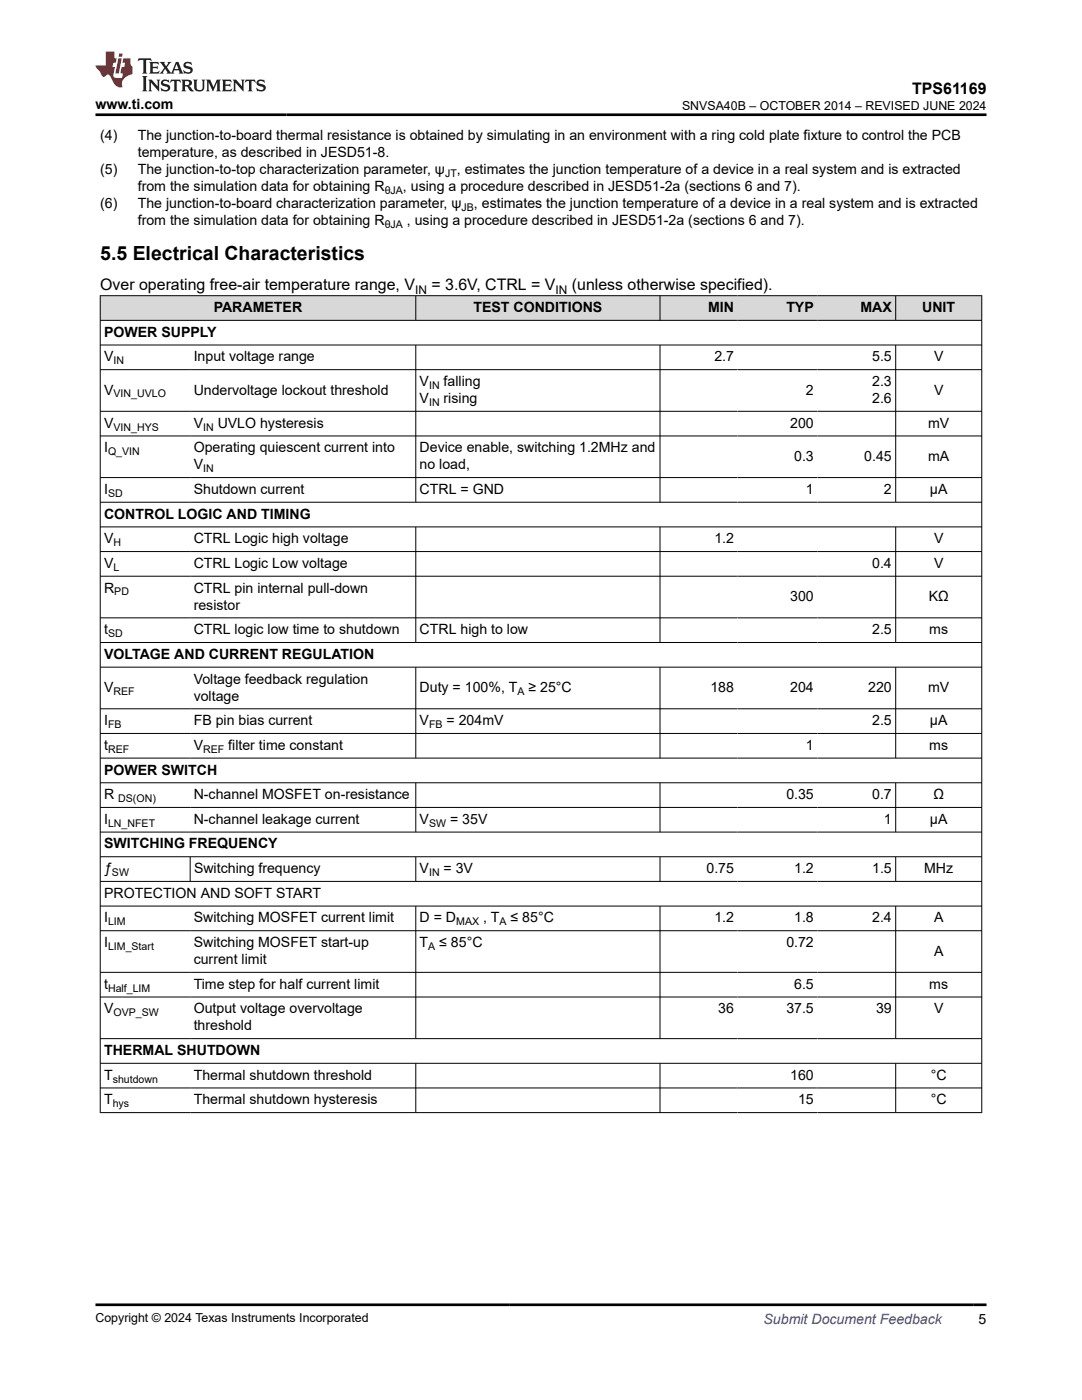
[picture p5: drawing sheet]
<svg xmlns="http://www.w3.org/2000/svg" width="216mm" height="279mm" viewBox="0 0 216 279" stroke-linecap="round" stroke-linejoin="round" font-family="sans-serif">
<defs><g id="words">
<text font-size="3.9" x="20" y="51.8">5.5 Electrical Characteristics</text>
<g font-size="3.2">
<text x="182" y="18.7">TPS61169</text>
<text x="20" y="58">Over operating free-air temperature range, V</text>
<text x="86.1" y="58">= 3.6V, CTRL = V</text>
<text x="114.1" y="58">(unless otherwise specified).</text>
</g>
<g font-size="2.8">
<text x="19" y="21.8">www.ti.com</text>
<text x="20" y="27.9">(4)</text>
<text x="27.5" y="27.9">The junction-to-board thermal resistance is obtained by simulating in an environment with a ring cold plate fixture to control the PCB</text>
<text x="20" y="34.7">(5)</text>
<text x="27.5" y="31.3">temperature, as described in JESD51-8.</text>
<text x="27.5" y="34.7">The junction-to-top characterization parameter, ψ</text>
<text x="91.2" y="34.7">, estimates the junction temperature of a device in a real system and is extracted</text>
<text x="20" y="41.5">(6)</text>
<text x="27.5" y="38.1">from the simulation data for obtaining R</text>
<text x="27.5" y="41.5">The junction-to-board characterization parameter, ψ</text>
<text x="80.4" y="38.1">, using a procedure described in JESD51-2a (sections 6 and 7).</text>
<text x="94.6" y="41.5">, estimates the junction temperature of a device in a real system and is extracted</text>
<text x="27.5" y="44.8">from the simulation data for obtaining R</text>
<text x="81.2" y="44.8">, using a procedure described in JESD51-2a (sections 6 and 7).</text>
<text x="42.7" y="62.3">PARAMETER</text>
<text x="94.5" y="62.3">TEST CONDITIONS</text>
<text x="141.3" y="62.3">MIN</text>
<text x="156.9" y="62.3">TYP</text>
<text x="171.7" y="62.3">MAX</text>
<text x="184" y="62.3">UNIT</text>
<text x="20.8" y="67.2">POWER SUPPLY</text>
<text x="20.8" y="72.1">V</text>
<text x="38.7" y="72.1">Input voltage range</text>
<text x="83.7" y="77">V</text>
<text x="88.5" y="77">falling</text>
<text x="142.5" y="72.1">2.7</text>
<text x="174" y="72.1">5.5</text>
<text x="174" y="77">2.3</text>
<text x="186.4" y="72.1">V</text>
<text x="20.8" y="78.7">V</text>
<text x="38.7" y="78.7">Undervoltage lockout threshold</text>
<text x="83.7" y="80.4">V</text>
<text x="88.5" y="80.4">rising</text>
<text x="160.8" y="78.7">2</text>
<text x="174" y="80.4">2.6</text>
<text x="186.4" y="78.7">V</text>
<text x="20.8" y="85.4">V</text>
<text x="38.7" y="85.4">V</text>
<text x="43.4" y="85.4">UVLO hysteresis</text>
<text x="157.7" y="85.4">200</text>
<text x="185.2" y="85.4">mV</text>
<text x="20.8" y="90.3">I</text>
<text x="38.7" y="90.3">Operating quiescent current into</text>
<text x="38.7" y="93.7">V</text>
<text x="83.7" y="90.3">Device enable, switching 1.2MHz and</text>
<text x="83.7" y="93.7">no load,</text>
<text x="158.5" y="92">0.3</text>
<text x="172.5" y="92">0.45</text>
<text x="185.2" y="92">mA</text>
<text x="20.8" y="98.6">I</text>
<text x="38.7" y="98.6">Shutdown current</text>
<text x="83.7" y="98.6">CTRL = GND</text>
<text x="160.8" y="98.6">1</text>
<text x="176.4" y="98.6">2</text>
<text x="185.6" y="98.6">µA</text>
<text x="20.8" y="103.5">CONTROL LOGIC AND TIMING</text>
<text x="20.8" y="108.4">V</text>
<text x="20.8" y="113.3">V</text>
<text x="38.7" y="108.4">CTRL Logic high voltage</text>
<text x="38.7" y="113.3">CTRL Logic Low voltage</text>
<text x="142.5" y="108.4">1.2</text>
<text x="174" y="113.3">0.4</text>
<text x="186.4" y="108.4">V</text>
<text x="186.4" y="113.3">V</text>
<text x="20.8" y="118.3">R</text>
<text x="38.7" y="118.3">CTRL pin internal pull-down</text>
<text x="157.7" y="120">300</text>
<text x="185.3" y="120">KΩ</text>
<text x="38.7" y="121.7">resistor</text>
<text x="20.8" y="126.6">t</text>
<text x="20.8" y="131.5">VOLTAGE AND CURRENT REGULATION</text>
<text x="38.7" y="126.6">CTRL logic low time to shutdown</text>
<text x="83.7" y="126.6">CTRL high to low</text>
<text x="174" y="126.6">2.5</text>
<text x="185.4" y="126.6">ms</text>
<text x="38.7" y="136.4">Voltage feedback regulation</text>
<text x="20.8" y="138.1">V</text>
<text x="38.7" y="139.8">voltage</text>
<text x="83.7" y="138.1">Duty = 100%, T</text>
<text x="105.5" y="138.1">≥ 25°C</text>
<text x="141.8" y="138.1">188</text>
<text x="157.7" y="138.1">204</text>
<text x="173.3" y="138.1">220</text>
<text x="185.2" y="138.1">mV</text>
<text x="20.8" y="144.7">I</text>
<text x="20.8" y="149.7">t</text>
<text x="38.7" y="144.7">FB pin bias current</text>
<text x="38.7" y="149.7">V</text>
<text x="45.6" y="149.7">filter time constant</text>
<text x="83.7" y="144.7">V</text>
<text x="89.1" y="144.7">= 204mV</text>
<text x="160.8" y="149.7">1</text>
<text x="174" y="144.7">2.5</text>
<text x="185.4" y="149.7">ms</text>
<text x="185.6" y="144.7">µA</text>
<text x="20.8" y="154.6">POWER SWITCH</text>
<text x="20.8" y="159.5">R</text>
<text x="38.7" y="159.5">N-channel MOSFET on-resistance</text>
<text x="156.9" y="159.5">0.35</text>
<text x="174" y="159.5">0.7</text>
<text x="186.3" y="159.5">Ω</text>
<text x="20.8" y="164.4">I</text>
<text x="38.7" y="164.4">N-channel leakage current</text>
<text x="83.7" y="164.4">V</text>
<text x="89.8" y="164.4">= 35V</text>
<text x="176.4" y="164.4">1</text>
<text x="185.6" y="164.4">µA</text>
<text x="20.8" y="169.3">SWITCHING FREQUENCY</text>
<text x="20.8" y="174.3">ƒ</text>
<text x="20.8" y="179.2">PROTECTION AND SOFT START</text>
<text x="38.7" y="174.3">Switching frequency</text>
<text x="83.7" y="174.3">V</text>
<text x="88.5" y="174.3">= 3V</text>
<text x="141" y="174.3">0.75</text>
<text x="158.5" y="174.3">1.2</text>
<text x="174" y="174.3">1.5</text>
<text x="184.4" y="174.3">MHz</text>
<text x="20.8" y="184.1">I</text>
<text x="38.7" y="184.1">Switching MOSFET current limit</text>
<text x="83.7" y="184.1">D = D</text>
<text x="96.4" y="184.1">, T</text>
<text x="101.9" y="184.1">≤ 85°C</text>
<text x="142.5" y="184.1">1.2</text>
<text x="158.5" y="184.1">1.8</text>
<text x="174" y="184.1">2.4</text>
<text x="186.4" y="184.1">A</text>
<text x="20.8" y="189">I</text>
<text x="38.7" y="189">Switching MOSFET start-up</text>
<text x="83.7" y="189">T</text>
<text x="87.7" y="189">≤ 85°C</text>
<text x="156.9" y="189">0.72</text>
<text x="186.4" y="190.7">A</text>
<text x="20.8" y="197.3">t</text>
<text x="38.7" y="192.4">current limit</text>
<text x="38.7" y="197.3">Time step for half current limit</text>
<text x="158.5" y="197.3">6.5</text>
<text x="185.4" y="197.3">ms</text>
<text x="20.8" y="202.2">V</text>
<text x="38.7" y="202.2">Output voltage overvoltage</text>
<text x="143.3" y="202.2">36</text>
<text x="156.9" y="202.2">37.5</text>
<text x="174.8" y="202.2">39</text>
<text x="186.4" y="202.2">V</text>
<text x="38.7" y="205.6">threshold</text>
<text x="20.8" y="210.6">THERMAL SHUTDOWN</text>
<text x="20.8" y="215.5">T</text>
<text x="38.7" y="215.5">Thermal shutdown threshold</text>
<text x="157.7" y="215.5">160</text>
<text x="185.7" y="215.5">°C</text>
<text x="20.8" y="220.4">T</text>
<text x="38.7" y="220.4">Thermal shutdown hysteresis</text>
<text x="159.3" y="220.4">15</text>
<text x="185.7" y="220.4">°C</text>
<text x="195.3" y="264.2">5</text>
</g>
<text font-size="2.8" fill="#00f" x="152.4" y="264.2">Submit Document Feedback</text>
<g font-size="2.5">
<text x="136.1" y="21.9">SNVSA40B – OCTOBER 2014 – REVISED JUNE 2024</text>
<text x="19" y="263.9">Copyright © 2024 Texas Instruments Incorporated</text>
</g>
<g font-size="2.4">
<text x="82.8" y="58.6">IN</text>
<text x="110.9" y="58.6">IN</text>
</g>
<g font-size="2.1">
<text x="88.8" y="35.2">JT</text>
<text x="76.8" y="38.6">θJA</text>
<text x="76.8" y="45.4">θJA</text>
<text x="92.1" y="42">JB</text>
<text x="22.6" y="72.7">IN</text>
<text x="85.6" y="77.6">IN</text>
<text x="22.6" y="79.3">VIN_UVLO</text>
<text x="85.6" y="81">IN</text>
<text x="22.6" y="85.9">VIN_HYS</text>
<text x="40.5" y="85.9">IN</text>
<text x="21.6" y="90.8">Q_VIN</text>
<text x="40.5" y="94.2">IN</text>
<text x="21.6" y="99.1">SD</text>
<text x="22.6" y="109">H</text>
<text x="22.6" y="113.9">L</text>
<text x="22.8" y="118.8">PD</text>
<text x="21.6" y="127.1">SD</text>
<text x="22.6" y="138.7">REF</text>
<text x="103.3" y="138.7">A</text>
<text x="21.6" y="145.3">FB</text>
<text x="85.6" y="145.3">FB</text>
<text x="21.6" y="150.2">REF</text>
<text x="40.5" y="150.2">REF</text>
<text x="23.6" y="160.1">DS(ON)</text>
<text x="21.6" y="165">LN_NFET</text>
<text x="85.6" y="165">SW</text>
<text x="22.3" y="174.8">SW</text>
<text x="85.6" y="174.8">IN</text>
<text x="21.6" y="184.7">LIM</text>
<text x="91" y="184.7">MAX</text>
<text x="99.7" y="184.7">A</text>
<text x="21.6" y="189.6">LIM_Start</text>
<text x="85.5" y="189.6">A</text>
<text x="21.6" y="197.9">Half_LIM</text>
<text x="22.6" y="202.8">OVP_SW</text>
<text x="22.5" y="216">shutdown</text>
<text x="22.5" y="221">hys</text>
</g>
</g></defs>
<g fill="#d8d8d8">
<path d="M20 59h175.9v4.9h-175.9z" fill-rule="evenodd"/>
<path d="M20.1 59.1h62.8v4.8h-62.8z" fill-rule="evenodd"/>
<path d="M83 59.1h48.6v4.8h-48.6z" fill-rule="evenodd"/>
<path d="M131.8 59.1h15.4v4.8h-15.4z" fill-rule="evenodd"/>
<path d="M147.2 59.1h15.9v4.8h-15.9z" fill-rule="evenodd"/>
<path d="M163.1 59.1h15.6v4.8h-15.6z" fill-rule="evenodd"/>
<path d="M178.8 59.1h17v4.8h-17z" fill-rule="evenodd"/>
</g>
<g fill="none" stroke="#000" stroke-width=".2">
<path d="M19.9 59h176.1M20 58.9v163.2M83 58.9v5.1M131.7 58.9v5.1M178.7 58.9v5.1M195.9 58.9v163.2M19.9 63.9h176.1M19.9 68.9h176.1M19.9 73.8h176.1M83 68.9v31.4M131.7 68.9v31.4M178.7 68.9v31.4"/>
<path d="M19.9 82.1h176.1M19.9 87h176.1M19.9 95.3h176.1M19.9 100.2h176.1M19.9 105.2h176.1M19.9 110.1h176.1M19.9 115h176.1M83 105.2v23.1M131.7 105.2v23.1M178.7 105.2v23.1M19.9 123.3h176.1M19.9 128.2h176.1"/>
<path d="M19.9 133.1h176.1M83 133.1v18.3M131.7 133.1v18.3M178.7 133.1v18.3M19.9 141.5h176.1M19.9 146.4h176.1M19.9 151.3h176.1M19.9 156.2h176.1M83 156.2v9.9M131.7 156.2v9.9M178.7 156.2v9.9M19.9 161.1h176.1"/>
<path d="M19.9 166.1h176.1M19.9 171h176.1M19.9 175.9h176.1M37.9 171v5M83 171v5M131.7 171v5M178.7 171v5M19.9 180.8h176.1M19.9 185.7h176.1M19.9 194.1h176.1M19.9 199h176.1M83 180.8v26.5"/>
<path d="M131.7 180.8v26.5M178.7 180.8v26.5M19.9 207.3h176.1M19.9 212.2h176.1M19.9 217.1h176.1M83 212.2v9.9M131.7 212.2v9.9M178.7 212.2v9.9M19.9 222h176.1"/>
</g>
<path d="M27.7 11.6l-.2 .6 .5-.2h.6v.1v2.2l-.2 .4h1l-.2-.4v-2.2v-.1h.5l.5 .2-.1-.6zM29.8 12.4l.2 .3v1.6l-.2 .4h1.9l.1-.6a1.08 1.08 0 0 1-1.3 .2v-.7h.6l.4 .2v-.7l-.4 .2h-.6v-.5l.2-.2a1 1 0 0 1 1 .3l-.1-.5zM31.8 12.4l1 1.1-1 1.2h.9l-.2-.2 .4-.8 .5 .8-.2 .2h1.6l-.2-.2 .1-.5h1l.1 .5-.1 .2h.9l-.2-.4-.8-1.9h-.5l-1 2.1-.8-1.1 .9-1h-.8l.2 .2-.5 .6-.3-.6 .1-.2zM35.2 12.8l.4 1h-.8zM36.8 12.5a.65 .65 0 0 0-.2 .7 .65 .65 0 0 0 .6 .5l.7 .1 .1 .3a.79 .79 0 0 1-.7 .4 .79 .79 0 0 1-.7-.5l.1 .7 .2-.1a.93 .93 0 0 0 1.1 0 .93 .93 0 0 0 .4-.9 1.46 1.46 0 0 0-1.2-.6l-.1-.3a1.09 1.09 0 0 1 1.2 .2l-.2-.6-.1 .1-.6-.2zM28.4 15.2l.2 .4v2.2l-.2 .4h1l-.2-.4v-2.2l.2-.4zM29.6 15.9l.2 .4v1.5l-.2 .4h.8l-.3-.4v-1.3l1.7 1.8v-2l.2-.4h-.8l.2 .2 .1 1.1-1.2-1.3zM32.3 16a.65 .65 0 0 0-.2 .8 .65 .65 0 0 0 .7 .4l.6 .2 .1 .2a.79 .79 0 0 1-.7 .4 .79 .79 0 0 1-.7-.5l.1 .7 .2-.1a.93 .93 0 0 0 1.1 .1 .93 .93 0 0 0 .4-1 1.46 1.46 0 0 0-1.2-.5l-.1-.4a1.09 1.09 0 0 1 1.2 .2l-.2-.6-.1 .1-.6-.1zM34.1 15.9l-.1 .6a.63 .63 0 0 1 .7-.3l.1 1.6-.3 .4h1l-.2-.4v-1.6a.66 .66 0 0 1 .8 .3l-.1-.6zM36.2 15.9l.2 .4v1.5l-.2 .4h.9l-.2-.2v-.7h.5l.1 .2a.79 .79 0 0 0 1.2 .6l-1-.9a.61 .61 0 0 0 .6-.6 .61 .61 0 0 0-.5-.7zM36.9 16.2h.2a.47 .47 0 0 1 .5 .1 .47 .47 0 0 1 .1 .5l-.2 .1-.6 .1zM38.5 15.9l.2 .2a2.27 2.27 0 0 0 .4 2 1.04 1.04 0 0 0 1.7-.7v-1.3l.2-.2h-.8l.2 .4v1.1a.6 .6 0 0 1-.6 .6 .6 .6 0 0 1-.6-.6v-1.1l.3-.4zM41.1 15.9l.2 .4v1.5l-.2 .4h.7l-.2-.4v-1.4l.9 1.9 .8-1.9v1.4l-.2 .4h1l-.3-.4v-1.5l.3-.4h-.8l-.7 1.5-.7-1.5zM44.3 15.9l.2 .4v1.5l-.2 .4h1.9l.1-.6a1.09 1.09 0 0 1-1.3 .2v-.7h.6l.4 .2v-.6l-.4 .2h-.6v-.6l.2-.1a1.01 1.01 0 0 1 1 .3l-.1-.6zM46.4 15.9l.3 .4v1.5l-.3 .4h.8l-.2-.4v-1.3l1.6 1.8v-2l.2-.4h-.7l.2 .2v1.1l-1.2-1.3zM49 15.9l-.1 .6a.63 .63 0 0 1 .8-.3v1.6l-.3 .4h1l-.2-.4v-1.6a.66 .66 0 0 1 .8 .3l-.1-.6zM51.4 16a.65 .65 0 0 0-.2 .8 .65 .65 0 0 0 .6 .4l.6 .2 .2 .2a.79 .79 0 0 1-.8 .4 .79 .79 0 0 1-.6-.5l.1 .7 .2-.1a.93 .93 0 0 0 1 .1 .93 .93 0 0 0 .5-1 1.46 1.46 0 0 0-1.3-.5l-.1-.4a1.09 1.09 0 0 1 1.3 .2l-.2-.6-.2 .1-.5-.1z" fill="#231f20"/>
<path d="M21.1 10.3v2.7h-2.1l.1 .4 .9 1a.95 .95 0 0 0 .9 .9 .59 .59 0 0 1 .6-.4 .59 .59 0 0 1 .5 .3l.4 .8a1.59 1.59 0 0 0 2.1 1.4 1.61 1.61 0 0 1 1-2.3l1-.3-.1-1.5a1.59 1.59 0 0 1-.4-1.7h-1.4l-.2 .9h.5l-.1 .9h-.5l-.2 .9v.3l.4 .1-.2 .9h-.6a.73 .73 0 0 1-1.1-.7l.3-1.5h-.5l.2-.9h.5l.2-.9h-.5v-1.3zM23.6 11.6l-.6 3.1h.7l.6-3.1zM23.8 10.7l-.1 .6h.7l.1-.6z" fill="#ed1c24"/>
<path d="M19 22.9h177.8M19 260.4h177.8" fill="none" stroke="#000" stroke-width=".53"/>
<use href="#words"/>
</svg>
